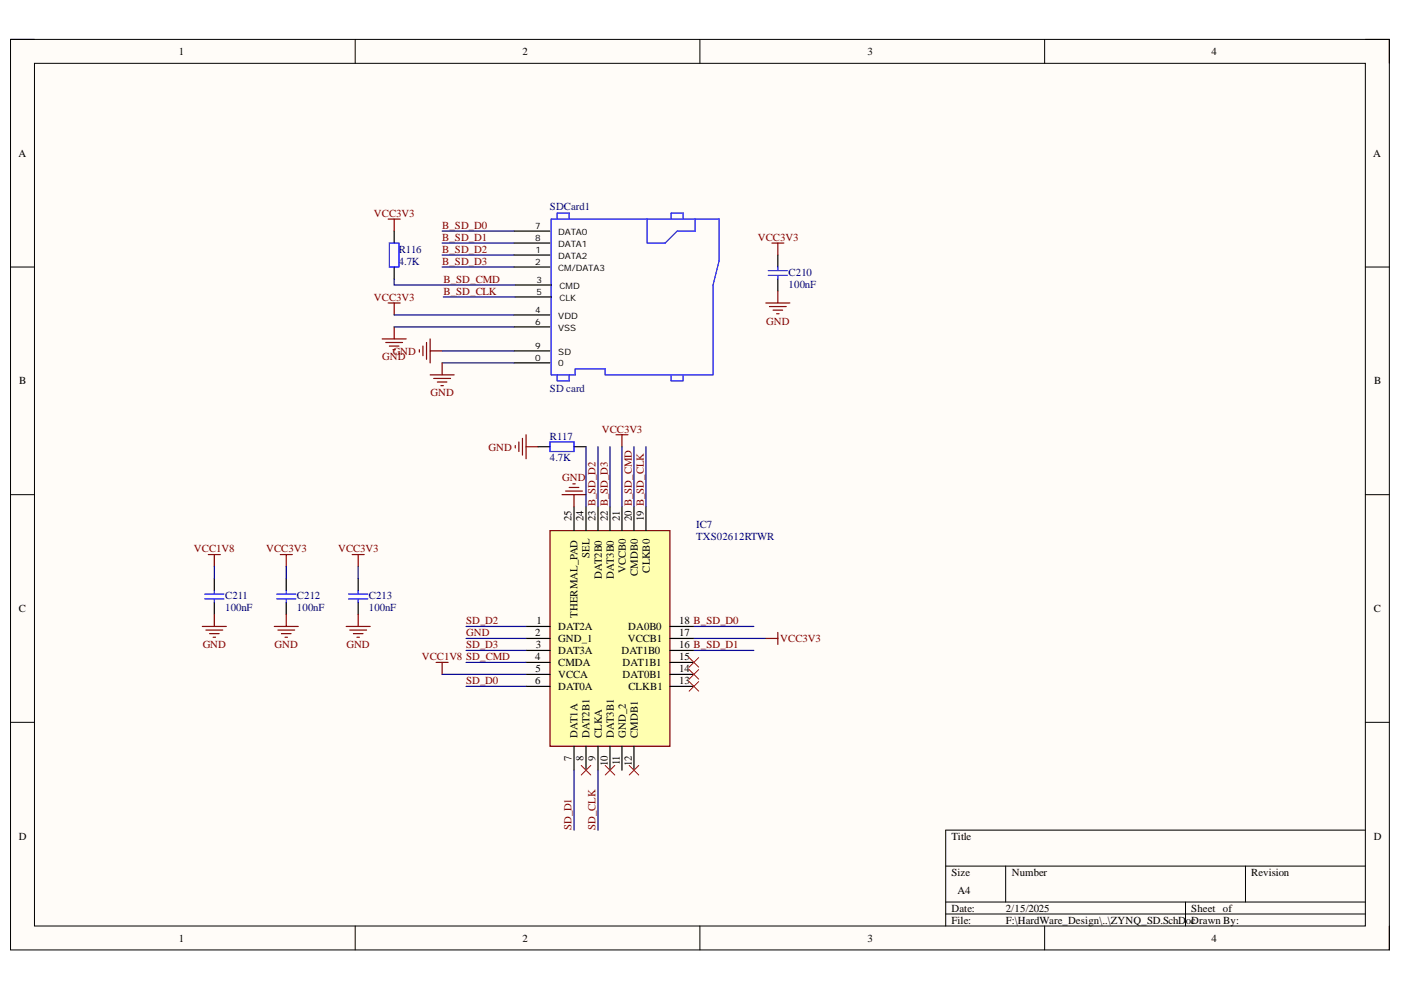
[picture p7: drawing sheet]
<svg xmlns="http://www.w3.org/2000/svg" width="297mm" height="210mm" viewBox="0 0 297 210" stroke-linecap="round" stroke-linejoin="round" font-family="sans-serif">
<defs><g id="words">
<g font-size="2.3">
<text x="37.9" y="11.7">1</text>
<text x="110.8" y="11.7">2</text>
<text x="184" y="11.7">3</text>
<text x="256.9" y="11.7">4</text>
<text x="3.9" y="33.3">A</text>
<text x="291.2" y="33.3">A</text>
<text x="4.1" y="81.5">B</text>
<text x="291.3" y="81.5">B</text>
<text x="121.2" y="110.4" transform="rotate(-90 121.2 110.4)">25</text>
<text x="123.7" y="110.4" transform="rotate(-90 123.7 110.4)">24</text>
<text x="126.2" y="110.4" transform="rotate(-90 126.2 110.4)">23 B_SD_D2</text>
<text x="128.9" y="110.4" transform="rotate(-90 128.9 110.4)">22 B_SD_D3</text>
<text x="131.4" y="110.4" transform="rotate(-90 131.4 110.4)">21</text>
<text x="133.9" y="110.4" transform="rotate(-90 133.9 110.4)">20 B_SD_CMD</text>
<text x="136.5" y="110.4" transform="rotate(-90 136.5 110.4)">19 B_SD_CLK</text>
<text x="125" y="118.3" transform="rotate(-90 125 118.3)">SEL</text>
<text x="127.6" y="122.8" transform="rotate(-90 127.6 122.8)">DAT2B0</text>
<text x="130.1" y="122.8" transform="rotate(-90 130.1 122.8)">DAT3B0</text>
<text x="132.7" y="121.6" transform="rotate(-90 132.7 121.6)">VCCB0</text>
<text x="135.2" y="122.1" transform="rotate(-90 135.2 122.1)">CMDB0</text>
<text x="137.8" y="121.4" transform="rotate(-90 137.8 121.4)">CLKB0</text>
<text x="4" y="129.8">C</text>
<text x="122.4" y="131" transform="rotate(-90 122.4 131)">THERMAL_PAD</text>
<text x="291.2" y="129.8">C</text>
<text x="113.5" y="134.9">2</text>
<text x="113.6" y="137.4">3</text>
<text x="113.7" y="132.3">1</text>
<text x="118.4" y="133.6">DAT2A</text>
<text x="118.4" y="136.1">GND_1</text>
<text x="133.1" y="136.1">VCCB1</text>
<text x="133.2" y="133.6">DA0B0</text>
<text x="144" y="132.3">18 B_SD_D0</text>
<text x="144" y="134.9">17</text>
<text x="144" y="137.4">16 B_SD_D1</text>
<text x="113.5" y="139.9">4</text>
<text x="113.6" y="142.5">5</text>
<text x="118.4" y="138.7">DAT3A</text>
<text x="118.4" y="141.2">CMDA</text>
<text x="118.4" y="143.7">VCCA</text>
<text x="131.7" y="138.7">DAT1B0</text>
<text x="132" y="141.2">DAT1B1</text>
<text x="132" y="143.7">DAT0B1</text>
<text x="144" y="139.9">15</text>
<text x="144" y="142.5">14</text>
<text x="113.5" y="145">6</text>
<text x="118.4" y="146.3">DAT0A</text>
<text x="133.3" y="146.3">CLKB1</text>
<text x="144" y="145">13</text>
<text x="121.2" y="161.3" transform="rotate(-90 121.2 161.3)">7</text>
<text x="122.4" y="156.4" transform="rotate(-90 122.4 156.4)">DAT1A</text>
<text x="123.7" y="161.2" transform="rotate(-90 123.7 161.2)">8</text>
<text x="125" y="156.4" transform="rotate(-90 125 156.4)">DAT2B1</text>
<text x="126.2" y="161.3" transform="rotate(-90 126.2 161.3)">9</text>
<text x="127.6" y="156.4" transform="rotate(-90 127.6 156.4)">CLKA</text>
<text x="130.1" y="156.4" transform="rotate(-90 130.1 156.4)">DAT3B1</text>
<text x="132.7" y="156.4" transform="rotate(-90 132.7 156.4)">GND_2</text>
<text x="135.2" y="156.4" transform="rotate(-90 135.2 156.4)">CMDB1</text>
<text x="128.9" y="162.4" transform="rotate(-90 128.9 162.4)">10</text>
<text x="131.4" y="162.3" transform="rotate(-90 131.4 162.3)">11</text>
<text x="133.9" y="162.4" transform="rotate(-90 133.9 162.4)">12</text>
<text x="4" y="178.1">D</text>
<text x="201.7" y="178.1">Title</text>
<text x="291.2" y="178.1">D</text>
<text x="201.7" y="185.7">Size</text>
<text x="214.5" y="185.7">Number</text>
<text x="265.3" y="185.7">Revision</text>
<text x="203" y="189.5">A4</text>
<text x="201.7" y="193.3">Date:</text>
<text x="201.7" y="195.8">File:</text>
<text x="213.2" y="193.3">2/15/2025</text>
<text x="213.2" y="195.8">F:\HardWare_Design\..\ZYNQ_SD.SchD</text>
<text x="251.4" y="195.8">ocDrawn By:</text>
<text x="252.6" y="193.3">Sheet of</text>
<text x="37.9" y="199.6">1</text>
<text x="110.8" y="199.6">2</text>
<text x="184" y="199.6">3</text>
<text x="256.9" y="199.6">4</text>
</g>
<g font-size="2.3" fill="#800000">
<text x="79.3" y="46">VCC3V3</text>
<text x="93.8" y="53.6">B_SD_D2</text>
<text x="93.8" y="48.5">B_SD_D0</text>
<text x="93.8" y="51.1">B_SD_D1</text>
<text x="160.7" y="51.1">VCC3V3</text>
<text x="93.8" y="56.1">B_SD_D3</text>
<text x="94" y="59.9">B_SD_CMD</text>
<text x="79.3" y="63.8">VCC3V3</text>
<text x="94" y="62.5">B_SD_CLK</text>
<text x="162.5" y="68.8">GND</text>
<text x="81.1" y="76.4">GND</text>
<text x="83.3" y="75.2">GND</text>
<text x="91.3" y="84">GND</text>
<text x="103.6" y="95.5">GND</text>
<text x="127.6" y="91.7">VCC3V3</text>
<text x="119.2" y="101.9">GND</text>
<text x="41.1" y="117.1">VCC1V8</text>
<text x="56.4" y="117.1">VCC3V3</text>
<text x="71.7" y="117.1">VCC3V3</text>
<text x="43" y="137.4">GND</text>
<text x="58.2" y="137.4">GND</text>
<text x="73.4" y="137.4">GND</text>
<text x="98.8" y="134.9">GND</text>
<text x="98.8" y="137.4">SD_D3</text>
<text x="98.8" y="132.3">SD_D2</text>
<text x="165.4" y="136.1">VCC3V3</text>
<text x="89.4" y="139.9">VCC1V8 SD_CMD</text>
<text x="98.8" y="145">SD_D0</text>
<text x="121.2" y="176" transform="rotate(-90 121.2 176)">SD_D1</text>
<text x="126.2" y="176" transform="rotate(-90 126.2 176)">SD_CLK</text>
</g>
<g font-size="2.3" fill="#000080">
<text x="116.6" y="44.5">SDCard1</text>
<text x="84.5" y="53.6">R116</text>
<text x="84.5" y="56.1">4.7K</text>
<text x="167.2" y="58.4">C210</text>
<text x="167.2" y="61">100nF</text>
<text x="116.6" y="83">SD card</text>
<text x="116.6" y="93.3">R117</text>
<text x="116.6" y="97.8">4.7K</text>
<text x="147.6" y="112">IC7</text>
<text x="147.6" y="114.6">TXS02612RTWR</text>
<text x="47.7" y="129.5">100nF</text>
<text x="47.7" y="127">C211</text>
<text x="63" y="129.5">100nF</text>
<text x="63" y="127">C212</text>
<text x="78.2" y="129.5">100nF</text>
<text x="78.2" y="127">C213</text>
</g>
<g font-size="1.9">
<text x="113.5" y="48.6">7</text>
<text x="113.5" y="51.2">8</text>
<text x="113.6" y="53.7">1</text>
<text x="118.4" y="49.8">DATA0</text>
<text x="118.4" y="52.3">DATA1</text>
<text x="113.5" y="56.2">2</text>
<text x="118.4" y="54.9">DATA2</text>
<text x="118.4" y="57.4">CM/DATA3</text>
<text x="113.7" y="60">3</text>
<text x="113.7" y="62.6">5</text>
<text x="118.6" y="61.2">CMD</text>
<text x="118.6" y="63.8">CLK</text>
<text x="113.5" y="66.4">4</text>
<text x="113.5" y="68.9">6</text>
<text x="118.4" y="67.6">VDD</text>
<text x="118.4" y="70.1">VSS</text>
<text x="113.5" y="74">9</text>
<text x="113.5" y="76.5">0</text>
<text x="118.4" y="75.2">SD</text>
<text x="118.4" y="77.7">0</text>
</g>
</g></defs>
<path d="M2.2 8.4h292.4v193h-292.4z" fill-rule="evenodd" fill="#fffcf8"/>
<path d="M2.2 8.4h292.4v193h-292.4z" fill="none" stroke="#000" stroke-width=".21"/>
<path d="M7.3 13.4h282.2v182.9h-282.2z" fill-rule="evenodd" fill="#fffcf8"/>
<g fill="none" stroke="#000" stroke-width=".21">
<path d="M2.2 8.3h5.1M7.3 13.4h282.2v182.9h-282.2zM75.3 8.3v5.1M148.4 8.3v5.1M221.5 8.4v5M289.5 8.4h5.1v5M2.2 56.6h5.1M289.5 56.6h5.1M2.2 104.9h5.1M289.5 104.9h5.1M2.2 153.1h5.1M289.5 153.1h5.1"/>
<path d="M289.5 176h-89v20.3M75.3 196.3v5.1M148.4 196.3v5.1M200.5 183.6h89M200.5 191.3h89M200.5 193.8h89M213.2 183.6v7.7M221.5 196.3v5.1M251.4 191.3v5M264.1 183.6v7.7M294.6 196.3v5.1"/>
</g>
<path d="M82.6 51.5h2v5.1h-2zM116.9 46.5h35.6v8.8l-1.3 5.1v19.1h-22.9v-1.3h-6.3v1.3h-5.1zM118.1 46.5v-1.3h2.6v1.3M137.2 46.5v5h3.8l2.6-2.5h3.8v-2.5M142.3 46.5v-1.3h2.5v1.3M162.9 57.4h4.1M162.9 58.4h4.1M164.9 56.6v.8M164.9 58.4v.8M118.1 79.5v1.2h2.6v-1.2M142.3 79.5v1.2h2.5v-1.2" fill="none" stroke="#00f" stroke-width=".25"/>
<g fill="none" stroke="#000" stroke-width=".25">
<path d="M83.6 49v2.5M83.6 56.6v2.6M109 54.1h7.6M109 56.6h7.6M109 49h7.6M109 51.5h7.6M164.9 54.1v2.5M164.9 59.2v2.5M109 66.8h7.6M109 69.3h7.6M109 74.4h7.6M109 76.9h7.6"/>
<path d="M109.2 60.4h7.7M109.2 63h7.7"/>
</g>
<g fill="none" stroke="#800000" stroke-width=".25">
<path d="M82.3 46.5h2.5M83.6 46.5v2.5M163.6 51.5h2.6M164.9 51.5v2.6M81 71.9h5.1M81.8 72.6h3.6M82.3 64.2h2.5M82.6 73.4h2M83.3 74.1h.5M83.6 64.2v2.6M83.6 69.3v2.6M88.9 74.1v.6"/>
<path d="M89.7 73.4v2M90.4 72.6v3.6M91.2 71.9v5M91.2 74.4h2.5M162.4 64.2h5.1M163.1 65h3.6M163.9 65.8h2M164.7 66.5h.5M164.9 61.7v2.5"/>
</g>
<path d="M83.6 59.2v1.2h25.6M93.7 49h15.3M93.7 51.5h15.3M93.7 54.1h15.3M93.7 56.6h15.3M83.6 69.3h25.4M83.6 66.8h25.4M93.7 74.4h15.3M93.7 76.9h15.3M94 63h15.2" fill="none" stroke="#000080" stroke-width=".25"/>
<path d="M116.6 112.5h25.4v45.7h-25.4z" fill-rule="evenodd" fill="#ffffb0"/>
<g fill="none" stroke="#800000" stroke-width=".25">
<path d="M91.2 79.5h5.1M93.7 76.9v2.6M92 80.2h3.5M92.7 81h2.1M93.5 81.8h.5M109.2 94.5v.5M110 93.7v2M110.8 92.9v3.6M111.5 92.2v5.1M111.5 94.7h2.6M130.6 92.2h2.5M131.9 92.2v2.5"/>
<path d="M44.2 117.6h2.5M45.4 117.6v2.5M59.4 117.6h2.6M60.7 117.6v2.5M74.7 117.6h2.5M75.9 117.6v2.5M116.6 112.5h25.4v45.7h-25.4zM119.2 104.9h5M119.9 104.1h3.6M120.7 103.4h2M121.4 102.6h.6M121.7 104.9v2.5"/>
<path d="M42.9 132.8h5.1M43.7 133.6h3.5M44.4 134.4h2.1M45.2 135.1h.5M45.4 130.3v2.5M58.2 132.8h5M58.9 133.6h3.6M59.7 134.4h2M60.4 135.1h.5M60.7 130.3v2.5M73.4 132.8h5.1M74.2 133.6h3.5"/>
<path d="M74.9 134.4h2.1M75.7 135.1h.5M75.9 130.3v2.5M162.4 135.4h2.5M164.9 134.1v2.5M92.5 140.4h2.5M93.7 140.4v2.6"/>
</g>
<g fill="none" stroke="#000" stroke-width=".25">
<path d="M114.1 94.7h2.5M121.7 94.7h2.5M121.7 107.4v5.1M124.2 107.4v5.1M126.8 107.4v5.1M129.3 107.4v5.1M131.9 107.4v5.1M134.4 107.4v5.1M137 107.4v5.1M45.4 122.7v2.5M45.4 127.7v2.6M60.7 122.7v2.5"/>
<path d="M60.7 127.7v2.6M75.9 122.7v2.5M75.9 127.7v2.6M111.5 132.8h5.1M111.5 135.4h5.1M111.5 137.9h5.1M142 132.8h5.1M142 135.4h5.1M142 137.9h5.1M111.5 140.4h5.1M111.5 143h5.1M111.5 145.5h5.1"/>
<path d="M121.7 158.2v5.1M124.2 158.2v5.1M126.8 158.2v5.1M129.3 158.2v5.1M131.9 158.2v5.1M134.4 158.2v5.1M142 140.4h5.1M142 143h5.1M142 145.5h5.1"/>
</g>
<path d="M146.1 139.4l2 2.1M148.1 139.4l-2 2.1M146.1 144.5l2 2M146.1 142l2 2M148.1 144.5l-2 2M148.1 142l-2 2M123.2 162.3l2.1 2M125.3 162.3l-2.1 2M128.3 162.3l2 2M130.3 162.3l-2 2M133.4 162.3l2 2M135.4 162.3l-2 2" fill="none" stroke="#f00" stroke-width=".21"/>
<g fill="none" stroke="#00f" stroke-width=".25">
<path d="M116.6 93.7h5.1v2h-5.1zM43.4 126h4.1M43.4 127h4.1M45.4 125.2v.8M45.4 127v.7M58.7 126h4M58.7 127h4M60.7 125.2v.8M60.7 127v.7M73.9 126h4.1M73.9 127h4.1M75.9 125.2v.8"/>
<path d="M75.9 127v.7"/>
</g>
<g fill="none" stroke="#000080" stroke-width=".25">
<path d="M124.2 94.7v12.7M126.8 94.7v12.7M129.3 94.7v12.7M131.9 94.7v12.7M134.4 94.7v12.7M137 94.7v12.7M45.4 120.1v2.6M60.7 120.1v2.6M75.9 120.1v2.6M98.8 137.9h12.7M98.8 135.4h12.7M98.8 132.8h12.7"/>
<path d="M147.1 137.9h12.7M147.1 135.4h15.3M147.1 132.8h12.7M93.7 143h17.8M98.8 140.4h12.7M98.8 145.5h12.7M121.7 163.3v12.7M126.8 163.3v12.7"/>
</g>
<use href="#words"/>
</svg>
